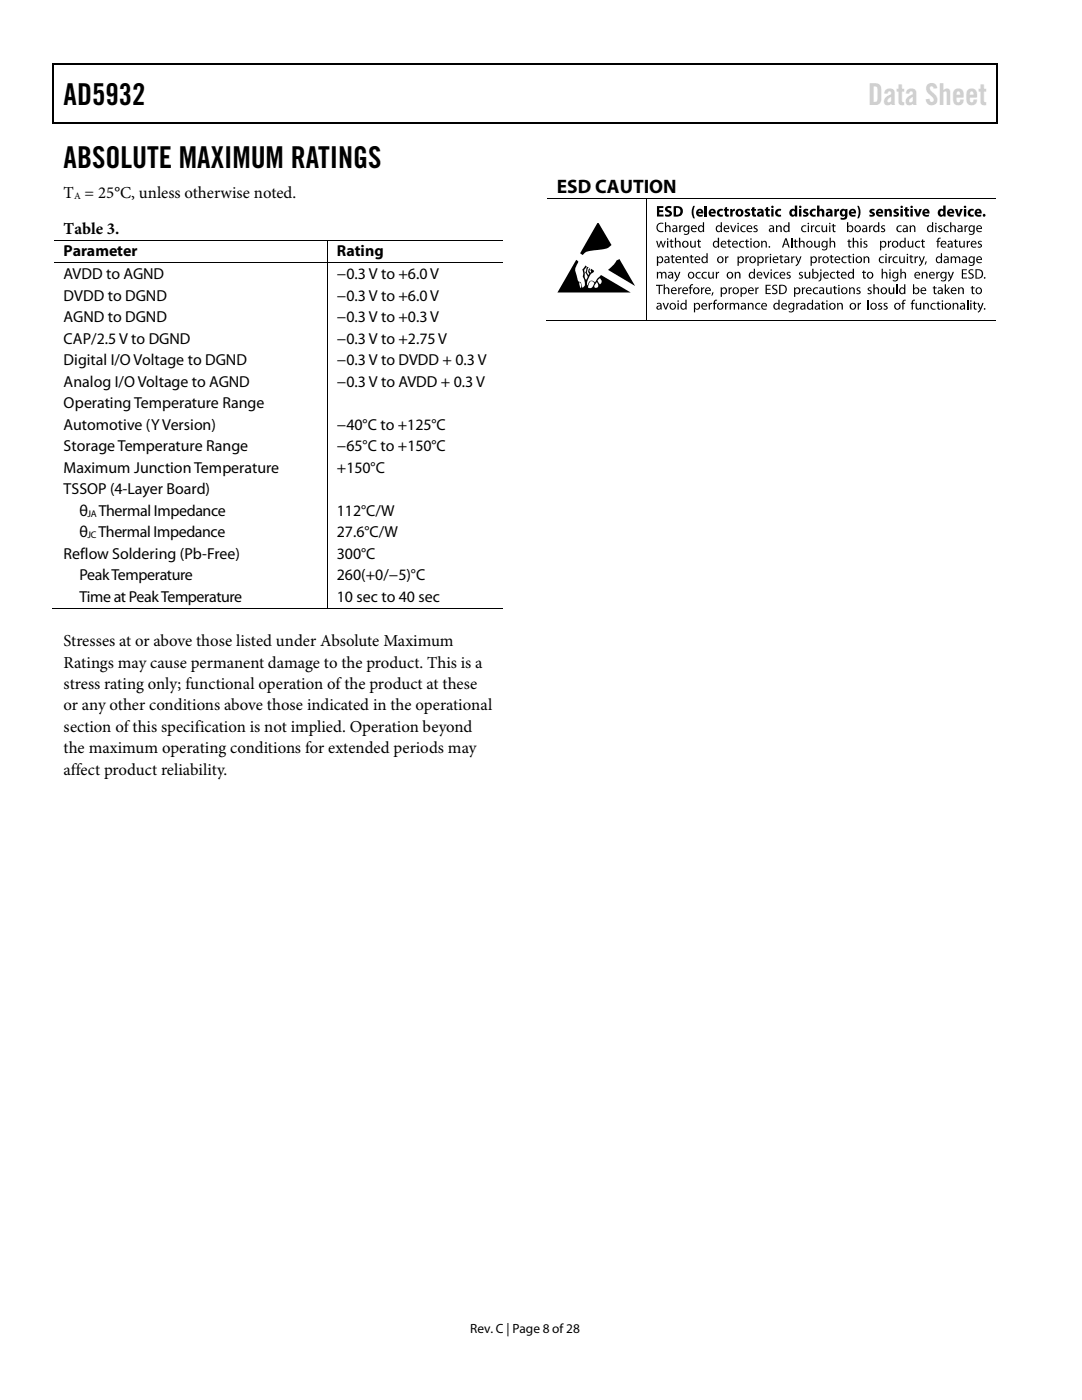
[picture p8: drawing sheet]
<svg xmlns="http://www.w3.org/2000/svg" width="216mm" height="279mm" viewBox="0 0 216 279" stroke-linecap="round" stroke-linejoin="round" font-family="sans-serif">
<defs><g id="words">
<g font-size="6">
<text x="12.7" y="20.9">AD5932</text>
<text x="12.7" y="33.6">ABSOLUTE MAXIMUM RATINGS</text>
</g>
<text font-size="6" fill="#cdcdcd" x="173.2" y="20.9">Data Sheet</text>
<text font-size="3.9" x="111.1" y="38.5">ESD CAUTION</text>
<g font-size="3.3">
<text x="12.7" y="39.5">T = 25°C, unless otherwise noted.</text>
<text x="12.7" y="46.7">Table 3.</text>
<text x="12.7" y="128.9">Stresses at or above those listed under Absolute Maximum</text>
<text x="12.7" y="133.2">Ratings may cause permanent damage to the product. This is a</text>
<text x="12.7" y="137.5">stress rating only; functional operation of the product at these</text>
<text x="12.7" y="141.8">or any other conditions above those indicated in the operational</text>
<text x="12.7" y="146.1">section of this specification is not implied. Operation beyond</text>
<text x="12.7" y="150.4">the maximum operating conditions for extended periods may</text>
<text x="12.7" y="154.6">affect product reliability.</text>
</g>
<g font-size="3.2">
<text x="12.7" y="51.2">Parameter</text>
<text x="67.2" y="51.2">Rating</text>
<text x="12.7" y="55.7">AVDD to AGND</text>
<text x="12.7" y="60">DVDD to DGND</text>
<text x="67.2" y="55.7">−0.3 V to +6.0 V</text>
<text x="67.2" y="60">−0.3 V to +6.0 V</text>
<text x="12.7" y="64.3">AGND to DGND</text>
<text x="67.2" y="64.3">−0.3 V to +0.3 V</text>
<text x="12.7" y="68.6">CAP/2.5 V to DGND</text>
<text x="67.2" y="68.6">−0.3 V to +2.75 V</text>
<text x="12.7" y="72.9">Digital I/O Voltage to DGND</text>
<text x="12.7" y="77.2">Analog I/O Voltage to AGND</text>
<text x="67.2" y="72.9">−0.3 V to DVDD + 0.3 V</text>
<text x="67.2" y="77.2">−0.3 V to AVDD + 0.3 V</text>
<text x="12.7" y="81.4">Operating Temperature Range</text>
<text x="12.7" y="85.8">Automotive (Y Version)</text>
<text x="67.2" y="85.8">−40°C to +125°C</text>
<text x="12.7" y="90">Storage Temperature Range</text>
<text x="12.7" y="94.4">Maximum Junction Temperature</text>
<text x="67.2" y="94.4">+150°C</text>
<text x="67.2" y="90">−65°C to +150°C</text>
<text x="12.7" y="98.6">TSSOP (4-Layer Board)</text>
<text x="15.9" y="103">θ Thermal Impedance</text>
<text x="15.9" y="107.2">θ Thermal Impedance</text>
<text x="67.2" y="107.2">27.6°C/W</text>
<text x="67.2" y="103">112°C/W</text>
<text x="12.7" y="111.5">Reflow Soldering (Pb-Free)</text>
<text x="67.2" y="111.5">300°C</text>
<text x="15.9" y="115.8">Peak Temperature</text>
<text x="67.2" y="115.8">260(+0/−5)°C</text>
<text x="15.9" y="120.1">Time at Peak Temperature</text>
<text x="67.2" y="120.1">10 sec to 40 sec</text>
</g>
<text font-size="2.7" x="93.8" y="266">Rev. C | Page 8 of28</text>
<g font-size="1.9">
<text x="14.8" y="39.7">A</text>
<text x="17.5" y="103.1">JA</text>
<text x="17.5" y="107.4">JC</text>
</g>
</g></defs>
<g fill="#000">
<path d="M10.5 12.7h.3v1h-.3zM10.5 12.7h.3v.3h-.3zM133.3 12.7h.3v.3h-.3zM198.8 12.7h.2v1h-.2zM198.8 12.7h.2v.3h-.2zM10.5 24.4h.3v.2h-.3zM128.8 39.5h.2v.2h-.2zM133.1 24.4h.2v.2h-.2zM198.8 24.4h.2v.2h-.2zM65.2 47.8h.2v.2h-.2zM65.2 52.4h.2v.1h-.2zM119.3 44.6l2.7 4.3-.2 .2a3.7 3.7 0 0 1-2.7 .8l-.7 .1a2.23 2.23 0 0 0-2.1 .9l-.5-.3 2.9-5.2z"/>
<path d="M123 52l.6-.3 3.1 5.4-5.4-3.2 1.1-1zM131.1 54.3h.2v.2l.2-.2h.4l.2 .2 .3-.2h.3l.3 .5v.8h-.2l-.1-1-.3-.2-.2 .3-.1 .9h-.2v-1l-.3-.2-.3 .3v.9h-.2zM131.1 41.1h1.3v.4h-.9v.4h.8v.4h-.8v.5h.9v.4h-1.3zM130.9 48.1h.3l.3 1.1 .3-1.1h.2l.3 1.1 .3-1.1h.3l-.5 1.3h-.2l-.3-1.1-.4 1.1h-.2zM130.9 56.8h1.4v.3h-.6v1.6h-.3v-1.6h-.5zM131.3 44.7l.7-.3 .4 .1-.1 .2a.76 .76 0 0 0-1.1 .7 .76 .76 0 0 0 1.1 .7l.1 .2a.98 .98 0 0 1-1.3-.3 .98 .98 0 0 1 .2-1.3zM132.4 56.7h.3v.9l.4-.3 .4 .2 .1 1.2h-.3v-1l-.3-.2-.3 .3v.9h-.3zM132.7 44.4h.2v.8l.5-.2 .3 .2 .1 1.1h-.2l-.1-.9-.2-.3-.4 .4v.8h-.2zM132.9 41.3l.6-.2 .5 .1-.1 .4-.7-.1v.2l.1 .2a.72 .72 0 0 1 .8 .9 .72 .72 0 0 1-1.1 .4l-.3-.1 .1-.4 .7 .1 .1-.2-.1-.2a.69 .69 0 0 1-.7-.3 .69 .69 0 0 1 .1-.8zM133.8 47.8h.2v.3h.4v.2h-.4l.1 .9h.3l-.1 .2h-.3l-.2-.2v-.9h-.2v-.2h.2zM134 50.9h.3v.3h.3v.2h-.3v.9h.3l-.1 .2h-.3l-.2-.2v-.9h-.2v-.2h.2zM134.7 47.4h.2v.9l.4-.3 .4 .3 .1 1.1h-.2l-.1-1-.2-.2-.4 .3v.9h-.2z"/>
<path d="M134.5 54.3h.3l.3 1 .4-1h.3l-.7 1.6-.5 .3v-.2l.4-.5zM135.3 57.4h.2l.1 .2 .4-.3v.3h-.2l-.2 .3v.8h-.3zM135.5 45h.2v.3l.5-.3v.2h-.2l-.2 .3v.8h-.3zM136.2 51.2h.2l.1 .2 .1-.1a.49 .49 0 0 1 .7 .1l.1 1.1h-.3v-1l-.3-.2-.3 .3v.9h-.3zM137.8 56.8h.5v.1l-.3 .1-.1 .1v.3h.3v.1h-.3v1.2h-.3v-1.2h-.2v-.1h.2zM137.8 50.9h.3v.3h.3v.2h-.3v.9h.3v.2h-.2a.36 .36 0 0 1-.4-.4v-.7h-.2v-.2h.2zM138.4 41.1h.3a2.72 2.72 0 0 0 0 2.5 .71 .71 0 0 1-.7-.9v-.8zM137.7 48.1h.2l.1 .9 .2 .2 .4-.2v-.9h.2v1.3h-.2v-.2l-.1 .1a.47 .47 0 0 1-.7-.1zM139.3 47.8h.2v.3h.4v.2h-.4l.1 .9h.2l.1 .2h-.4l-.2-.2v-.9h-.2zM139 54.4l.5-.2 .3 .1v.2a.51 .51 0 0 0-.8 .5 .51 .51 0 0 0 .8 .4v.1a.7 .7 0 0 1-.9-.1 .7 .7 0 0 1 .1-1zM139.9 57.4h.2v.2l.4-.3v.3l-.4 .3v.8h-.2zM140.6 41h.5v2.2h-.5z"/>
<path d="M140.2 54.4l.5-.2 .3 .1v.2a.51 .51 0 0 0-.8 .4 .51 .51 0 0 0 .8 .5v.1a.71 .71 0 0 1-.9-.1 .71 .71 0 0 1 .1-1zM142.1 58.4l.3-.1-.3 .7h-.1zM141.3 54.3h.2l.1 .9 .2 .2 .4-.2v-.9h.2l.1 1.3h-.3v-.2l-.1 .1a.47 .47 0 0 1-.7-.1zM142.8 54.3h.2l.1 .2 .4-.3v.3h-.2l-.2 .3v.8h-.3zM143.3 41.9l.8-.2h.2l-.1 .4a.44 .44 0 0 0-.7 .4 .44 .44 0 0 0 .7 .3l.1 .4a.82 .82 0 0 1-1.1-.2 .82 .82 0 0 1 .1-1.1zM144.7 51.2h.2v.2l.5-.3v.3h-.3l-.2 .3v.8h-.2zM144.6 41.4l.5-.1v.4h.3v.4h-.3v.7h.3v.4h-.5l-.2-.2-.1-.9h-.2v-.4h.2zM145.4 57.4h.2v.2l.4-.3v.3l-.4 .3v.8h-.2zM145.3 47.8h.3v.3h.3v.2h-.3v.9h.3v.2h-.2a.36 .36 0 0 1-.4-.4v-.7h-.2v-.2h.2zM145.7 41.7h.4v.3l.3-.3h.2v.4h-.2l-.2 .3v.8h-.5zM145.7 45h.2l.4 1.1 .4-1.1h.2l-.5 1.3h-.2zM146.6 54.3h.2v.2l.1-.1a.5 .5 0 0 1 .8 .1l.1 1.1h-.3v-1l-.3-.2-.3 .3-.1 .9h-.2z"/>
<path d="M147.6 48.2l.6-.2 .3 .1-.1 .2a.51 .51 0 0 0-.7 .4 .51 .51 0 0 0 .7 .5l.1 .2a.7 .7 0 0 1-.9-.2 .7 .7 0 0 1 0-1zM148.8 41.8l.4-.1 .5 .1-.1 .3-.5-.1v.2a.56 .56 0 0 1 .6 .7 .56 .56 0 0 1-.8 .3l-.3-.1v-.3l.4 .1 .3-.1-.5-.3a.43 .43 0 0 1 0-.7zM148.7 51.2h.2l.1 .2 .2-.2 .2-.1v.3h-.2l-.2 .3v.8h-.3zM147.9 45.2l.5-.2h.4l-.1 .2a.51 .51 0 0 0-.7 .5 .51 .51 0 0 0 .7 .4l.1 .2a.71 .71 0 0 1-1-.2 .71 .71 0 0 1 .1-.9zM148.9 47.8h.2v.3h.4v.2h-.4v.9h.3v.2h-.3l-.2-.2v-.9h-.2v-.2h.2zM150.4 45.1l.4-.1h.3v.2h-.4v.2l.2 .1a.41 .41 0 0 1 .3 .4 .41 .41 0 0 1-.2 .4l-.7-.1 .1-.1h.5v-.3l-.2-.1a.4 .4 0 0 1-.3-.6zM150.1 41.4l.4-.1v.4h.4v.4h-.4l.1 .7h.3v.4h-.6l-.2-.2v-.9h-.2v-.4h.2zM150.7 57.4h.2v.2l.5-.3v.3h-.3l-.1 .3v.8h-.3zM151.9 48.1h.2v.2l.1-.1a.48 .48 0 0 1 .7 .1l.1 1.1h-.2v-1l-.3-.2-.4 .3v.9h-.2zM152.3 54.3h.2l.4 1.1 .4-1.1h.2l-.5 1.3h-.2zM152.7 51.2h.2v.2l.5-.3v.3h-.3l-.2 .3v.8h-.2zM152.8 41.4l.5-.1v.4h.3v.4h-.3v.7h.3v.4h-.5l-.2-.2-.1-.9h-.2v-.4h.2z"/>
<path d="M153.4 49.1h.2v.3h-.2zM152.8 56.8h1v.2h-.8v.6h.7v.2h-.7v.7h.8v.2h-1zM154.1 57.1a.8 .8 0 0 1 1-.2l-.1 .2h-.5a.27 .27 0 0 0-.2 .2 .27 .27 0 0 0 .2 .2 .64 .64 0 0 1 .6 .9 .64 .64 0 0 1-1.1 .2l.1-.2a.39 .39 0 0 0 .6 .1 .39 .39 0 0 0-.1-.7 .54 .54 0 0 1-.5-.7zM154.8 45h.2l.1 .2 .1-.1a.49 .49 0 0 1 .7 .1l.1 1.1h-.3v-.9l-.3-.3-.3 .3v.9h-.3zM154.5 54.4l.5-.2 .4 .1-.1 .2a.51 .51 0 0 0-.7 .4 .51 .51 0 0 0 .7 .5l.1 .1a.71 .71 0 0 1-1-.1 .71 .71 0 0 1 .1-1zM154.9 41.9l.8-.2h.2l-.1 .4a.45 .45 0 0 0-.7 .3 .45 .45 0 0 0 .7 .4l.1 .4a.82 .82 0 0 1-1.1-.2 .82 .82 0 0 1 .1-1.1zM155.7 50.9h.2v.3h.4v.2h-.4l.1 .9h.3l-.1 .2h-.3l-.2-.2v-.9h-.2v-.2h.2zM157 54.4l.4-.2 .3 .1v.2h-.5v.2l.2 .1a.4 .4 0 0 1 .4 .3 .4 .4 0 0 1-.2 .5l-.7-.1 .1-.1h.5v-.3l-.2-.1a.4 .4 0 0 1-.3-.6zM157.9 47.4h.2v2h-.2zM157.9 51.2h.2v.2l.5-.3v.3h-.3l-.2 .3v.8h-.2zM158.6 47.8h.2v.3h.4v.2h-.4v.9h.3v.2h-.3l-.2-.2v-.9h-.2v-.2h.2zM158.7 51.2h.2l.4 1 .4-1h.2l-.6 1.6-.5 .3-.1-.2a.45 .45 0 0 0 .5-.5z"/>
<path d="M159.4 47.4h.3v.9l.4-.3 .4 .3 .1 1.1h-.3v-1l-.3-.2-.3 .3v.9h-.3zM159.5 54.4l.4-.2 .3 .1-.1 .2h-.4v.2l.2 .1a.41 .41 0 0 1 .3 .4 .41 .41 0 0 1-.2 .4l-.6-.1v-.1h.5v-.3l-.1-.1a.4 .4 0 0 1-.3-.6zM160 57.4h.2v.2l.5-.3v.3h-.3l-.1 .3v.8h-.3zM160.4 41.8l.5-.1 .4 .1-.1 .3-.5-.1v.2a.56 .56 0 0 1 .6 .7 .56 .56 0 0 1-.8 .3l-.3-.1 .1-.3 .4 .1 .2-.1-.5-.3a.43 .43 0 0 1 0-.7zM160 45.2l.6-.2h.3l-.1 .2a.51 .51 0 0 0-.7 .5 .51 .51 0 0 0 .8 .4v.2a.7 .7 0 0 1-.9-.2 .7 .7 0 0 1 0-.9zM160.5 54.3h.3v.9l.3 .2 .3-.3v-.8h.3v1.3h-.2v-.2l-.1 .1a.47 .47 0 0 1-.8-.1zM161.8 45h.2v.3l.5-.3v.2h-.3l-.1 .3v.8h-.3zM161.8 41.9l.8-.2h.2l-.1 .4a.45 .45 0 0 0-.7 .3 .45 .45 0 0 0 .7 .4l.1 .4a.82 .82 0 0 1-1.1-.2 .82 .82 0 0 1 .1-1.1zM163 41h.5v.9a.55 .55 0 0 1 .7-.2 .55 .55 0 0 1 .3 .6v.9h-.5v-1l-.2-.1-.3 .2v.9h-.5zM162.4 57.5l.5-.2 .3 .1v.2a.51 .51 0 0 0-.8 .4 .51 .51 0 0 0 .8 .5v.1a.71 .71 0 0 1-.9-.1 .71 .71 0 0 1 .1-1zM163.3 51.2h.2v.2l.5-.3v.3h-.3l-.1 .3v.8h-.3zM162.5 48.1h.2v.9l.3 .2 .3-.2v-.9h.3v1.3h-.2v-.2l-.1 .1a.47 .47 0 0 1-.8-.1z"/>
<path d="M162.8 45.2l.5-.2h.4l-.1 .2a.51 .51 0 0 0-.8 .5 .51 .51 0 0 0 .8 .4v.2a.7 .7 0 0 1-.9-.2 .7 .7 0 0 1 .1-.9zM163.9 45h.3v.9l.3 .2 .3-.2v-.9h.2l.1 1.3h-.3v-.2l-.1 .1a.47 .47 0 0 1-.7-.1zM165.5 47.4h.3v.9l.4-.3 .4 .3 .1 1.1h-.3v-1l-.3-.2-.3 .3v.9h-.3zM164.8 57.4h.3v.9l.3 .2 .3-.3v-.8h.2l.1 1.3h-.2l-.1-.2-.1 .1a.47 .47 0 0 1-.7-.1zM165.8 50.9h.2v.3h.3v.2h-.3v.9h.3v.2h-.2a.36 .36 0 0 1-.3-.4v-.7h-.3v-.2h.3zM166.2 44.7h.2v.3h.3v.2h-.3v.9h.3v.2h-.3l-.2-.2v-.9h-.3v-.2h.3zM166.5 41.7h.4v.3l.3-.3h.2v.4h-.3l-.1 .3v.8h-.5zM165.8 54.4l.5-.2 .4 .1-.1 .2a.51 .51 0 0 0-.8 .5 .51 .51 0 0 0 .8 .4l.1 .1a.71 .71 0 0 1-1-.1 .71 .71 0 0 1 .1-1zM166.4 57.1h.3v.3h.3v.1h-.3v.9l.3 .1v.2h-.4l-.2-.2v-1h-.2zM167 54h.3v.3h.3v.2h-.3v.9h.3l-.1 .2h-.3l-.2-.2v-.9h-.2v-.2h.2zM168.1 51.3l.5-.2 .3 .1v.2a.51 .51 0 0 0-.8 .4 .51 .51 0 0 0 .8 .5v.2a.7 .7 0 0 1-.9-.2 .7 .7 0 0 1 .1-1zM169.4 57.4h.2l.1 .2v-.1a.48 .48 0 0 1 .8 0l.1 1.2h-.3v-1l-.3-.2-.3 .3v.9h-.3z"/>
<path d="M169.3 47.8h.2v.3h.4v.2h-.4l.1 .9h.2l.1 .2h-.4l-.2-.2v-.9h-.2zM169.3 50.9h.2v.3h.4v.2h-.4l.1 .9h.3l-.1 .2h-.3l-.2-.2v-.9h-.2v-.2h.2zM170.1 47.4h.3v.9l.4-.3 .4 .3 .1 1.1h-.2l-.1-1-.3-.2-.3 .3v.9h-.3zM171 57.5l.4-.2 .3 .1-.1 .2h-.4v.2l.2 .1a.41 .41 0 0 1 .3 .4 .41 .41 0 0 1-.2 .4l-.6-.1v-.2l.3 .1 .3-.2-.6-.4zM171 41.1a.71 .71 0 0 1 .7 .8v.8a.71 .71 0 0 1-.7 .9 2.72 2.72 0 0 0 0-2.5zM172.3 48.2l.4-.2 .4 .1-.1 .2h-.4v.2l.2 .1a.41 .41 0 0 1 .3 .4 .41 .41 0 0 1-.2 .4l-.7-.1 .1-.1h.5v-.3l-.2-.1a.4 .4 0 0 1-.3-.6zM172.3 51.2h.2v.2l.1-.1a.5 .5 0 0 1 .8 .1l.1 1.1h-.3v-1l-.3-.2-.3 .3v.9h-.3zM172.2 54h.3v.3h.3v.2h-.3v.9h.3l-.1 .2h-.3l-.2-.2v-.9h-.2v-.2h.2zM173.1 59.8h.2v2h-.2zM173.2 57.5l.4-.2 .3 .1v.2h-.5v.2l.2 .1a.41 .41 0 0 1 .4 .4 .41 .41 0 0 1-.3 .4l-.6-.1v-.2l.4 .1 .2-.2-.5-.4zM173.4 45h.2v.3l.5-.3v.2h-.2l-.2 .3v.8h-.3zM173.6 41.8l.5-.1 .4 .1-.1 .3-.4-.1v.2a.53 .53 0 0 1 .6 .6 .53 .53 0 0 1-.7 .5l-.5-.2 .1-.3 .4 .1 .2-.1-.4-.3a.42 .42 0 0 1-.1-.7z"/>
<path d="M174.3 56.7h.2v.9l.5-.3 .3 .2 .1 1.2h-.2l-.1-1-.2-.2-.4 .3v.9h-.2zM175.9 45.1l.4-.1h.3l-.1 .2h-.4v.2l.2 .1a.41 .41 0 0 1 .3 .4 .41 .41 0 0 1-.2 .4l-.6-.1v-.1h.5v-.3l-.1-.1a.39 .39 0 0 1-.3-.6zM175.9 53.6h.3v.9l.4-.3 .4 .3 .1 1.1h-.3v-1l-.3-.2-.3 .3v.9h-.3zM175.5 51.3l.6-.2 .3 .1-.1 .2a.51 .51 0 0 0-.7 .4 .51 .51 0 0 0 .7 .5l.1 .2a.7 .7 0 0 1-.9-.2 .7 .7 0 0 1 0-1zM176.5 41.7h.4v.2l.1-.1a.56 .56 0 0 1 .7-.1 .56 .56 0 0 1 .3 .6v.9h-.5v-1l-.3-.1-.2 .2v.9h-.5zM177.2 48.1h.2v.2l.4-.3v.3h-.2l-.2 .3v.8h-.2zM177.3 51.2h.2v.2l.2-.2 .3-.1v.3h-.3l-.1 .3v.8h-.3zM178.5 41.8l.4-.1 .4 .1-.1 .3-.4-.1v.2a.53 .53 0 0 1 .6 .6 .53 .53 0 0 1-.7 .5l-.4-.2v-.3l.4 .1 .2-.1-.4-.3a.42 .42 0 0 1 0-.7zM177.3 57.4h.3v.9l.2 .2 .4-.3v-.8h.2v1.3h-.2v-.2l-.1 .1a.47 .47 0 0 1-.7-.1zM178.8 56.7h.3v2h-.3zM178.3 51.3l.5-.2 .3 .1v.2a.51 .51 0 0 0-.8 .4 .51 .51 0 0 0 .8 .5v.2a.7 .7 0 0 1-.9-.2 .7 .7 0 0 1 .1-1zM179.7 53.6h.2v.9l.4-.3 .4 .3 .1 1.1h-.3v-1l-.3-.2-.3 .3v.9h-.2z"/>
<path d="M179.1 45.2l.5-.2h.3v.2a.51 .51 0 0 0-.8 .5 .51 .51 0 0 0 .8 .4v.2a.71 .71 0 0 1-.9-.2 .71 .71 0 0 1 .1-.9zM179.4 51.2h.3v.9l.3 .2 .3-.2v-.9h.2l.1 1.3h-.3v-.2l-.1 .1a.47 .47 0 0 1-.7-.1zM180.6 41.4l.5-.1v.4h.3v.4h-.3v.7h.3v.4h-.5l-.2-.2-.1-.9h-.2v-.4h.2zM181.5 45h.2v.2l.1-.1a.48 .48 0 0 1 .8 .1l.1 1.1h-.3v-.9l-.3-.3-.3 .4v.8h-.3zM181.6 50.9h.3v.3h.3v.2h-.3v.9h.3v.2h-.3l-.2-.2-.1-.9h-.2zM181.1 48.1h.3v.9l.3 .2 .3-.2v-.9h.2v1.3h-.2v-.2l-.1 .1a.46 .46 0 0 1-.7-.1zM182.5 51.2h.2v.2l.5-.3v.3h-.3l-.1 .3-.1 .8h-.2zM182.3 41.7h.6l.3 1.1 .2-1.1h.5l-.5 1.5h-.5zM183.3 51.2h.3l.3 1 .4-1h.2l-.6 1.6-.5 .3v-.2a.45 .45 0 0 0 .4-.5zM182.7 48.2l.6-.2 .3 .1-.1 .2a.51 .51 0 0 0-.7 .5 .51 .51 0 0 0 .8 .4v.2a.71 .71 0 0 1-.9-.2 .71 .71 0 0 1 0-1zM183.9 54.3h.2v.2l.1-.1a.49 .49 0 0 1 .8 .1l.1 1.1h-.3v-1l-.3-.2-.3 .3v.9h-.3zM184 47.8h.2v.3h.3v.2h-.3v.9h.3v.2h-.2a.36 .36 0 0 1-.3-.4v-.7h-.2v-.2h.2z"/>
<path d="M184.7 52.2h.2l-.2 .6h-.2zM186.3 57.1h.3v.3h.3v.1h-.3v.9l.3 .1v.2h-.4l-.2-.2v-1h-.2zM186.8 54.3h.2v.2l.5-.3v.3h-.2l-.2 .3v.8h-.3zM187.2 47.6l.5-.1v.2h-.3l-.1 .1v.3h.3v.2h-.3v1.1h-.3v-1.1h-.2v-.2h.2zM187.3 45.1l.4-.1h.3l-.1 .2h-.4v.2l.2 .1a.41 .41 0 0 1 .3 .4 .41 .41 0 0 1-.2 .4l-.6-.1v-.1h.5v-.3l-.1-.1a.39 .39 0 0 1-.3-.6zM188.5 56.7h.3v1.3l.5-.6h.2l-.5 .5 .6 .8h-.3l-.4-.6-.1 .1v.5h-.3zM188.4 45.2l.6-.2h.3v.2a.51 .51 0 0 0-.8 .5 .51 .51 0 0 0 .8 .4v.2a.71 .71 0 0 1-.9-.2 .71 .71 0 0 1 0-.9zM189.1 54.3h.3l.3 1 .4-1h.2l-.5 1.3-.6 .6v-.2l.4-.5zM189.6 44.4h.2v.8l.5-.2 .3 .2 .1 1.1h-.2v-.9l-.3-.3-.4 .4v.8h-.2zM189.7 51.2h.2v.2l.3-.2h.3l.2 .2 .3-.2h.4l.2 .5v.8h-.2l-.1-1-.2-.2-.3 .3v.9h-.3v-1l-.2-.2-.4 .3v.9h-.2zM190.5 47.8h.3v.3h.3v.2h-.3v.9h.3v.2h-.4l-.1-.2-.1-.9h-.2v-.2h.2zM190.5 41.7h.5l.3 1.1 .3-1.1h.5l-.6 1.5h-.4z"/>
<path d="M191.2 57.4h.2v.2l.1-.1a.5 .5 0 0 1 .7 0l.1 1.2h-.2l-.1-1-.2-.2-.4 .3v.9h-.2zM192.4 45h.3v.3l.4-.3v.2l-.4 .3v.8h-.2zM191.4 48.1h.2v.9l.3 .2 .4-.2v-.9h.2v1.3h-.2v-.2l-.1 .1a.47 .47 0 0 1-.7-.1zM191.9 53.7h1v.2h-.7v.6h.7v.2h-.7v.7h.8v.2h-1.1zM192.9 48.1h.2v.2l.5-.3v.3h-.3l-.1 .3-.1 .8h-.2zM193 59.8h.2v2h-.2zM193.3 54a.77 .77 0 0 1 .9-.2v.2l-.4-.1-.3 .2 .1 .3a.64 .64 0 0 1 .7 .9 .64 .64 0 0 1-1.1 .2l.1-.2a.39 .39 0 0 0 .6 .1 .39 .39 0 0 0-.2-.6 .53 .53 0 0 1-.4-.8zM193.9 57.1h.2v.3h.4v.1h-.4l.1 .9 .3 .1-.1 .2h-.3l-.2-.2v-1h-.2v-.1h.2zM193.3 41.9l.3-.2h.5h.2l-.1 .4a.44 .44 0 0 0-.6 .3 .44 .44 0 0 0 .6 .4l.1 .4a.82 .82 0 0 1-1-.2 .82 .82 0 0 1 0-1.1zM195.2 48.2l.4-.2 .3 .1-.1 .2h-.4v.2l.2 .1a.41 .41 0 0 1 .3 .4 .41 .41 0 0 1-.2 .4l-.6-.1v-.1l.4 .1 .2-.2-.6-.5zM196.4 55.3h.2v.3h-.2zM128.8 64h.2v.1h-.2z"/>
<path d="M132.2 60.4h.3l.3 1.1 .4-1.1h.3l-.5 1.4h-.3zM141.4 60.4h.2v.3l.5-.3v.3h-.3l-.1 .3v.8h-.3zM142.6 59.9l.5-.1v.2l-.3 .1-.1 .1-.1 .2h.4v.2h-.3v1.2h-.3v-1.2h-.2v-.2h.2zM144.7 60.4h.2v.3l.2-.2 .2-.1v.3h-.2l-.2 .3v.8h-.2zM145.6 60.4h.2v.3l.2-.2h.4l.2 .2 .3-.2h.4l.2 .5v.8h-.2l-.1-1-.2-.2-.3 .2v1h-.3v-1l-.2-.2-.4 .3v.9h-.2zM149.2 60.4h.2v.3l.1-.1a.49 .49 0 0 1 .8 0l.1 1.2h-.3v-1l-.3-.2-.3 .3v.9h-.3zM150.9 60.6l.5-.2 .3 .1v.2a.51 .51 0 0 0-.8 .4 .51 .51 0 0 0 .8 .5v.1a.7 .7 0 0 1-.9-.1 .7 .7 0 0 1 .1-1zM158.9 60.4h.2v.3l.2-.2 .2-.1v.3h-.2l-.2 .3v.8h-.2zM164 60.2l.3-.1v.3h.3v.2h-.3v.9l.3 .1-.1 .2h-.3l-.2-.2v-1h-.2v-.2h.2zM167 60.4h.2l.1 .3 .1-.1a.5 .5 0 0 1 .7 0l.1 1.2h-.3v-1l-.3-.2-.3 .3v.9h-.3zM171.1 60.4h.3v.3l.4-.3v.3h-.2l-.2 .3v.8h-.3zM175.3 60.6l.4-.2 .3 .1-.1 .2h-.4v.2l.2 .1a.4 .4 0 0 1 .3 .3 .4 .4 0 0 1-.2 .5l-.6-.1v-.2l.6 .1v-.3l-.2-.1a.4 .4 0 0 1-.3-.6z"/>
<path d="M176.4 60.6l.4-.2 .3 .1-.1 .2h-.4v.2l.2 .1a.41 .41 0 0 1 .3 .3 .41 .41 0 0 1-.2 .5l-.6-.1v-.2l.6 .1v-.3l-.2-.1a.4 .4 0 0 1-.3-.6zM180.2 59.9l.5-.1v.2l-.3 .1-.1 .1v.2h.3v.2h-.3v1.2h-.3v-1.2h-.1v-.2h.1zM182.1 59.9l.5-.1v.2l-.3 .1-.1 .1v.2h.3v.2h-.3v1.2h-.3v-1.2h-.2v-.2h.2zM182.7 60.4h.2l.1 1 .2 .2 .4-.3v-.9h.2v1.4h-.2v-.2l-.1 .1a.46 .46 0 0 1-.7-.1zM184.2 60.4h.2v.3l.1-.1a.48 .48 0 0 1 .8 0v1.2h-.2v-1l-.3-.2-.3 .3v.9h-.3zM185.8 60.6l.6-.2 .3 .1-.1 .2a.51 .51 0 0 0-.7 .4 .51 .51 0 0 0 .8 .5v.1a.71 .71 0 0 1-.9-.1 .71 .71 0 0 1 0-1zM187.1 60.2l.2-.1v.3h.4v.2h-.4v.9l.3 .1 .1 .2h-.3a.36 .36 0 0 1-.3-.4v-.8h-.2v-.2h.2zM190.1 60.4h.2v.3l.1-.1a.48 .48 0 0 1 .7 0l.1 1.2h-.2v-1l-.3-.2-.4 .3v.9h-.2zM194.3 60.2l.2-.1v.3h.4v.2h-.4l.1 .9 .3 .1v.2h-.4l-.2-.2v-1h-.2v-.2h.2zM195 60.4h.3l.3 1.1 .4-1.1h.3l-.6 1.4-.5 .6-.1-.2 .4-.5zM196.4 61.5h.2v.3h-.2zM65.2 121.3h.2v.2h-.2z"/>
<path d="M115 51.9l-3.8 6.5h14.6l-5.9-3.5-.7 .7-.5 .8-.1-.2a.71 .71 0 0 0-.8-.1 .71 .71 0 0 0-.5 .6l-.1 .3a2.83 2.83 0 0 1 1.3-2.8v-.2l-.6-.3v.6l-.1 .2-.2-.4 .1-.6-.3 .3v.5l.2 .3-.2 .3-.1-.2a.65 .65 0 0 1-.1-.9l.3-.4-.3-.2-.4 1.1 .2 .4a.7 .7 0 0 1-.1 1.1l-.2-.3v-1a.8 .8 0 0 1 .3-1.1l.1-.2-.3-.2-.6 .8 .2 .7-.1 .7 .3 .8a1.02 1.02 0 0 1-.4 1.4l-.4-1.1a.79 .79 0 0 1-.7-1l-.1-.4a2.11 2.11 0 0 1 .3-2.4 .42 .42 0 0 0-.3-.6zM115.6 56.4h.2l.1 .3 .1 .6-.2 .2zM117.8 56.1a.58 .58 0 0 1 .7 .4 .58 .58 0 0 1-.2 .7 .6 .6 0 0 1-1 .1l.2-.6zM119 56.4a.51 .51 0 0 1 .4 .7 .51 .51 0 0 1-.8 .2zM119.3 55.8l.4-.3a.68 .68 0 0 1 0 1.2l-.5-.7z"/>
<path d="M131.1 51.2h.2v.2a.61 .61 0 0 1 .9-.1 .61 .61 0 0 1 .1 .8 .54 .54 0 0 1-.4 .4 .54 .54 0 0 1-.6-.2v.8h-.2zM131.4 51.5a.49 .49 0 0 0-.1 .6 .49 .49 0 0 0 .6 .2 .5 .5 0 0 0 .2-.6 .5 .5 0 0 0-.6-.3z"/>
<path d="M133.1 47.7a.15 .15 0 0 1 .3 0 .15 .15 0 0 1-.3 0zM133.1 48.1h.3v1.3h-.3z"/>
<path d="M132.6 51.3l.5-.2 .4 .3 .1 1.1h-.2v-.2a.43 .43 0 0 1-.7 .1 .43 .43 0 0 1 0-.6l.6-.1v-.2a.41 .41 0 0 0-.6-.1zM132.9 51.9l-.1 .4h.4l.2-.2v-.3z"/>
<path d="M134 57.5a.57 .57 0 0 1 .8-.1 .57 .57 0 0 1 .2 .7h-.9a.53 .53 0 0 0 .8 .4l.1 .1a.73 .73 0 0 1-1-.1 .73 .73 0 0 1 0-1zM134.3 57.6l-.2 .3h.7l-.1-.3z"/>
<path d="M133.4 54.3l.4-.1 .5 .3v1.1h-.2v-.2a.43 .43 0 0 1-.7 .1 .43 .43 0 0 1 .1-.6l.6-.1v-.2a.41 .41 0 0 0-.7-.1zM133.6 55v.4h.4l.1-.2v-.3z"/>
<path d="M134.4 41.2a1.51 1.51 0 0 1 1.8 .6 1.24 1.24 0 0 1-1.7 1.4h-.1zM134.9 41.5v1.4a.71 .71 0 0 0 .9-.7 .71 .71 0 0 0-.9-.7z"/>
<path d="M134.9 51.4a.58 .58 0 0 1 .8-.2 .58 .58 0 0 1 .2 .7h-.9l.2 .4h.6l.1 .2a.73 .73 0 0 1-1-.2 .73 .73 0 0 1 0-.9zM135.2 51.4l-.2 .3h.7l-.1-.3z"/>
<path d="M134.2 45.1l.1-.1a.57 .57 0 0 1 .8 .5l.1 .8h-.2l-.1-.1a.43 .43 0 0 1-.6 .1 .43 .43 0 0 1 0-.7l.6-.1v-.2a.41 .41 0 0 0-.6-.1zM134.4 45.7v.4h.3l.2-.2v-.3z"/>
<path d="M136.3 57.5a.58 .58 0 0 1 .7-.1 .58 .58 0 0 1 .3 .7h-.9l.2 .4h.6v.1a.73 .73 0 0 1-.9-.1 .73 .73 0 0 1 0-1zM136.5 57.6l-.1 .3h.7l-.2-.3z"/>
<path d="M136.1 48.8a.7 .7 0 0 1 1.4 0 .7 .7 0 0 1-1.4 0zM136.5 48.3a.5 .5 0 0 0-.1 .6 .5 .5 0 0 0 .6 .3 .49 .49 0 0 0 .1-.6 .49 .49 0 0 0-.6-.3z"/>
<path d="M135.9 60.6l.5-.2 .4 .2v-.8h.2v2h-.2v-.2a.61 .61 0 0 1-.9 .1 .61 .61 0 0 1-.1-.9zM136.2 60.7a.5 .5 0 0 0-.2 .6 .5 .5 0 0 0 .5 .3 .49 .49 0 0 0 .3-.6 .49 .49 0 0 0-.6-.3z"/>
<path d="M136.5 45.1a.52 .52 0 0 1 .8 .1l.1-.2h.2v.3a1.65 1.65 0 0 1-.2 1.4l-.5 .2-.5-.1 .1-.2 .2 .1a.47 .47 0 0 0 .5-.1 .47 .47 0 0 0 .1-.5 .63 .63 0 0 1-.9 0 .63 .63 0 0 1 .1-1zM136.8 45.2a.49 .49 0 0 0-.2 .6 .49 .49 0 0 0 .5 .3 .48 .48 0 0 0 .2-.6 .48 .48 0 0 0-.5-.3z"/>
<path d="M137.2 54.9a.7 .7 0 0 1 1.4 0 .7 .7 0 0 1-1.4 0zM137.7 54.5a.5 .5 0 0 0-.2 .6 .5 .5 0 0 0 .6 .3 .49 .49 0 0 0 .2-.7 .49 .49 0 0 0-.6-.2z"/>
<path d="M138 45.2a.57 .57 0 0 1 .7-.2 .57 .57 0 0 1 .3 .7h-.9l.2 .4h.6l.1 .2a.73 .73 0 0 1-1-.2 .73 .73 0 0 1 0-.9zM138.3 45.2l-.2 .3h.7l-.1-.3z"/>
<path d="M138.7 51.4a.57 .57 0 0 1 .8-.2 .57 .57 0 0 1 .2 .7h-.9l.2 .4h.6l.1 .2a.73 .73 0 0 1-1-.2 .73 .73 0 0 1 0-.9zM139 51.4l-.2 .3h.7l-.1-.3z"/>
<path d="M138.3 58a.69 .69 0 0 1 1.3 0 .69 .69 0 0 1-1.3 0zM138.7 57.6a.5 .5 0 0 0-.2 .6 .5 .5 0 0 0 .6 .3 .49 .49 0 0 0 .2-.7 .49 .49 0 0 0-.6-.2z"/>
<path d="M139.1 41.9a.72 .72 0 0 1 .9-.2 .72 .72 0 0 1 .3 .9h-1a.54 .54 0 0 0 .9 .2l.1 .3a.86 .86 0 0 1-1.2-.1 .86 .86 0 0 1 0-1.1zM139.5 42l-.2 .3h.6l-.1-.3z"/>
<path d="M139.4 45.1l.4-.1 .5 .1v-.7h.2v1.9h-.2v-.2a.61 .61 0 0 1-.9 .1 .61 .61 0 0 1-.1-.8zM139.7 45.2a.5 .5 0 0 0-.2 .6 .5 .5 0 0 0 .5 .3l.2-.1a.49 .49 0 0 0 0-.6 .49 .49 0 0 0-.5-.2z"/>
<path d="M140.8 57.5a.57 .57 0 0 1 .7-.1 .57 .57 0 0 1 .3 .7h-.9l.2 .4h.6l.1 .1a.73 .73 0 0 1-1-.1 .73 .73 0 0 1 0-1zM141.1 57.6l-.2 .3h.7l-.1-.3z"/>
<path d="M140.1 51.3l.5-.2 .4 .2v-.8h.2v2h-.2v-.2a.61 .61 0 0 1-.9 .1 .61 .61 0 0 1-.1-.8zM140.4 51.4a.5 .5 0 0 0-.2 .6 .5 .5 0 0 0 .5 .3 .49 .49 0 0 0 .3-.6 .49 .49 0 0 0-.6-.3z"/>
<path d="M141.6 41.9a.72 .72 0 0 1 .9-.2 .72 .72 0 0 1 .3 .9h-1l.3 .3 .6-.1 .1 .3a.86 .86 0 0 1-1.2-.1 .86 .86 0 0 1 0-1.1zM142 42l-.2 .3h.6l-.1-.3z"/>
<path d="M142.4 48.2l.4-.2 .4 .2v-.8h.3v2h-.2v-.2a.61 .61 0 0 1-.9 .1 .61 .61 0 0 1-.1-.8zM142.7 48.3a.5 .5 0 0 0-.2 .6 .5 .5 0 0 0 .5 .3 .5 .5 0 0 0 .2-.6 .5 .5 0 0 0-.5-.3z"/>
<path d="M143.1 51.8a.69 .69 0 0 1 1.3 0 .69 .69 0 0 1-1.3 0zM143.5 51.4a.49 .49 0 0 0-.2 .6 .49 .49 0 0 0 .6 .3 .49 .49 0 0 0 .2-.7 .49 .49 0 0 0-.6-.2z"/>
<path d="M143.8 57.4h.2v.2a.63 .63 0 0 1 .9 0 .63 .63 0 0 1 0 .9 .63 .63 0 0 1-.9 0v.7h-.2zM144.1 57.7a.44 .44 0 0 0 0 .6 .44 .44 0 0 0 .7 0 .48 .48 0 0 0 0-.5 .48 .48 0 0 0-.5-.2z"/>
<path d="M144 48.3a.57 .57 0 0 1 .7-.2 .57 .57 0 0 1 .3 .7h-1l.3 .4h.5l.1 .2a.73 .73 0 0 1-1-.2 .73 .73 0 0 1 .1-.9zM144.2 48.3l-.2 .3h.7l-.1-.3z"/>
<path d="M143 45.1l.4-.1 .4 .1v-.7h.2l.1 1.9h-.2l-.1-.2a.61 .61 0 0 1-.8 .1 .61 .61 0 0 1-.1-.8zM143.2 45.2a.5 .5 0 0 0-.1 .6 .5 .5 0 0 0 .5 .3 .5 .5 0 0 0 .2-.6 .5 .5 0 0 0-.6-.3z"/>
<path d="M144.5 45.2a.57 .57 0 0 1 .8-.2 .57 .57 0 0 1 .2 .7h-.9l.2 .4h.6l.1 .2a.73 .73 0 0 1-1-.2 .73 .73 0 0 1 0-.9zM144.8 45.2l-.2 .3h.7l-.1-.3z"/>
<path d="M145 54.9a.7 .7 0 0 1 1.4 0 .7 .7 0 0 1-1.4 0zM145.4 54.5a.5 .5 0 0 0-.1 .6 .5 .5 0 0 0 .6 .3 .49 .49 0 0 0 .1-.7 .49 .49 0 0 0-.6-.2z"/>
<path d="M146.2 48.3a.57 .57 0 0 1 .8-.2 .57 .57 0 0 1 .2 .7h-.9a.53 .53 0 0 0 .8 .4l.1 .2a.73 .73 0 0 1-1-.2 .73 .73 0 0 1 0-.9zM146.5 48.3l-.2 .3h.7l-.1-.3z"/>
<path d="M146.1 58a.7 .7 0 0 1 1.4 0 .7 .7 0 0 1-1.4 0zM146.6 57.6a.5 .5 0 0 0-.2 .6 .5 .5 0 0 0 .6 .3 .5 .5 0 0 0 .2-.7 .5 .5 0 0 0-.6-.2z"/>
<path d="M147.2 51.2h.2v.2a.62 .62 0 0 1 .9-.1 .62 .62 0 0 1 .1 .8 .56 .56 0 0 1-1 .2v.8h-.2zM147.5 51.5a.49 .49 0 0 0 0 .6 .49 .49 0 0 0 .5 .2 .5 .5 0 0 0 .2-.6 .5 .5 0 0 0-.6-.3z"/>
<path d="M147.2 44.5h.2v.2h-.2zM147.2 45h.2v1.3h-.2z"/>
<path d="M146.8 42.4a.81 .81 0 0 1 1.6 0 .81 .81 0 0 1-1.6 0zM147.4 42.1l-.1 .1a.47 .47 0 0 0 .3 .7 .43 .43 0 0 0 .3-.5 .43 .43 0 0 0-.5-.3z"/>
<path d="M147.8 57.4h.2v.2a.61 .61 0 0 1 .8-.1 .61 .61 0 0 1 .2 .8 .55 .55 0 0 1-.4 .4 .55 .55 0 0 1-.6-.2v.7h-.2zM148.1 57.7a.49 .49 0 0 0 0 .5 .49 .49 0 0 0 .5 .3 .5 .5 0 0 0 .2-.6 .5 .5 0 0 0-.6-.3z"/>
<path d="M149.1 45.2a.57 .57 0 0 1 .7-.2 .57 .57 0 0 1 .3 .7h-.9l.2 .4h.6v.2a.73 .73 0 0 1-.9-.2 .73 .73 0 0 1 0-.9zM149.3 45.2l-.1 .3h.7l-.1-.3z"/>
<path d="M149.4 57.5a.57 .57 0 0 1 .7-.1 .57 .57 0 0 1 .3 .7h-.9l.2 .4h.6v.1a.73 .73 0 0 1-.9-.1 .73 .73 0 0 1 0-1zM149.6 57.6l-.1 .3h.7l-.1-.3z"/>
<path d="M149.7 47.7a.15 .15 0 0 1 .3 0 .15 .15 0 0 1-.3 0zM149.7 48.1h.3v1.3h-.3z"/>
<path d="M149.5 51.8a.7 .7 0 0 1 1.4 0 .7 .7 0 0 1-1.4 0zM149.9 51.4a.5 .5 0 0 0-.1 .6 .5 .5 0 0 0 .6 .3 .49 .49 0 0 0 .2-.7 .49 .49 0 0 0-.7-.2z"/>
<path d="M149.6 54.4l.4-.2 .4 .2v-.8h.2l.1 2h-.3v-.2a.61 .61 0 0 1-.8 .1 .61 .61 0 0 1-.2-.8zM149.8 54.5a.5 .5 0 0 0-.2 .6 .5 .5 0 0 0 .6 .3 .5 .5 0 0 0 .2-.6 .5 .5 0 0 0-.6-.3z"/>
<path d="M150.3 48.8a.69 .69 0 0 1 1.3 0 .69 .69 0 0 1-1.3 0zM150.7 48.3a.5 .5 0 0 0-.2 .6 .5 .5 0 0 0 .6 .3 .5 .5 0 0 0 .2-.7 .5 .5 0 0 0-.6-.2z"/>
<path d="M151.1 51.2h.2l.1 .2a.63 .63 0 0 1 .8 0 .63 .63 0 0 1 0 .9 .63 .63 0 0 1-.8 0v.8h-.3zM151.5 51.5a.44 .44 0 0 0 0 .6 .44 .44 0 0 0 .6 0 .48 .48 0 0 0 0-.5 .48 .48 0 0 0-.5-.2z"/>
<path d="M151.1 54.4a.57 .57 0 0 1 .7-.1 .57 .57 0 0 1 .3 .7h-.9a.53 .53 0 0 0 .8 .4l.1 .1a.73 .73 0 0 1-1-.1 .73 .73 0 0 1 0-1zM151.4 54.5l-.2 .3h.7l-.1-.3z"/>
<path d="M151.1 41.8l.4-.1a.65 .65 0 0 1 .9 .6v.9h-.4v-.1a.5 .5 0 0 1-.8 0 .5 .5 0 0 1 .1-.8l.6-.2-.2-.1-.5 .1zM151.6 42.6l-.1 .1 .2 .2 .2-.2v-.2z"/>
<path d="M153.6 50.7h.3v.2h-.3zM153.6 51.2h.3v1.3h-.3z"/>
<path d="M153.8 53.8h.2v.2h-.2zM153.8 54.3h.2v1.3h-.2z"/>
<path d="M153.9 41.1h.4v.3h-.4zM153.9 41.7h.4v1.5h-.4z"/>
<path d="M154.3 51.4a.58 .58 0 0 1 .8-.2 .58 .58 0 0 1 .2 .7h-.9a.52 .52 0 0 0 .8 .4l.1 .2a.73 .73 0 0 1-1-.2 .73 .73 0 0 1 0-.9zM154.6 51.4l-.2 .3h.7l-.1-.3z"/>
<path d="M153.5 45.1l.4-.1 .5 .2 .1 1.1h-.2l-.1-.1a.43 .43 0 0 1-.6 0 .43 .43 0 0 1 0-.6l.6-.1v-.2a.42 .42 0 0 0-.6-.1zM153.7 45.7v.4l.4-.1 .1-.4z"/>
<path d="M155.5 56.9a1.02 1.02 0 0 1 1.4 .3 1.02 1.02 0 0 1-.4 1.4l-1 .1zM155.7 57v1.5a.78 .78 0 0 0 1.1-.7 .78 .78 0 0 0-1.1-.8z"/>
<path d="M154.5 60.6l.4-.2 .4 .2v-.8h.3v2h-.2l-.1-.2a.61 .61 0 0 1-.8 .1 .61 .61 0 0 1-.1-.9zM154.7 60.7a.5 .5 0 0 0-.1 .6 .5 .5 0 0 0 .5 .3 .5 .5 0 0 0 .2-.6 .5 .5 0 0 0-.6-.3z"/>
<path d="M155.7 54.4a.57 .57 0 0 1 .7-.1 .57 .57 0 0 1 .3 .7h-.9l.2 .4h.6v.1a.73 .73 0 0 1-.9-.1 .73 .73 0 0 1 0-1zM155.9 54.5l-.1 .3h.7l-.1-.3z"/>
<path d="M156.7 47.6h.3l.6 1.8h-.3l-.2-.6h-.6l-.2 .6h-.3zM156.8 47.8l-.3 .8h.6z"/>
<path d="M156.5 51.3l.5-.2 .5 .3v1.1h-.2v-.2a.42 .42 0 0 1-.7 .1 .42 .42 0 0 1 .1-.6l.6-.1-.1-.2a.42 .42 0 0 0-.6-.1zM156.8 51.9v.4h.3l.2-.2v-.3z"/>
<path d="M156.5 45.1l.4-.1 .4 .1v-.7h.2v1.9h-.2v-.2a.61 .61 0 0 1-.8 .1 .61 .61 0 0 1-.2-.8zM156.7 45.2a.5 .5 0 0 0-.2 .6 .5 .5 0 0 0 .6 .3 .5 .5 0 0 0 .2-.6 .5 .5 0 0 0-.6-.3z"/>
<path d="M158.4 57.4h.2l.1 .2a.63 .63 0 0 1 .8 0 .63 .63 0 0 1 .1 .9 .63 .63 0 0 1-.9 0v.7h-.3zM158.8 57.7a.44 .44 0 0 0 0 .6 .44 .44 0 0 0 .6 0 .48 .48 0 0 0 0-.5 .48 .48 0 0 0-.5-.2z"/>
<path d="M157.7 41.9l.5-.2 .4 .1v-.8h.5v2.2h-.4l-.1-.2a.69 .69 0 0 1-.9 .1 .69 .69 0 0 1-.1-1zM158.1 42.1a.41 .41 0 0 0-.1 .5 .41 .41 0 0 0 .5 .2 .42 .42 0 0 0 .1-.5 .42 .42 0 0 0-.5-.2z"/>
<path d="M159.5 41.1h.4v.3h-.4zM159.4 41.7h.5v1.5h-.5z"/>
<path d="M161 57.5a.57 .57 0 0 1 .7-.1 .57 .57 0 0 1 .3 .7h-1l.3 .4h.6v.1a.73 .73 0 0 1-1-.1 .73 .73 0 0 1 .1-1zM161.2 57.6l-.2 .3h.7l-.1-.3z"/>
<path d="M161.1 44.6a.15 .15 0 0 1 .3 0 .15 .15 0 0 1-.3 0zM161.2 45h.2v1.3h-.2z"/>
<path d="M160.8 48.8a.7 .7 0 0 1 1.4 0 .7 .7 0 0 1-1.4 0zM161.3 48.3a.5 .5 0 0 0-.2 .6 .5 .5 0 0 0 .6 .3 .5 .5 0 0 0 .2-.7 .5 .5 0 0 0-.6-.2z"/>
<path d="M161.7 51.2h.2l.1 .2a.63 .63 0 0 1 .8 0 .63 .63 0 0 1 0 .9 .63 .63 0 0 1-.8 0v.8h-.3zM162.1 51.5a.44 .44 0 0 0 0 .6 .44 .44 0 0 0 .6 0 .48 .48 0 0 0 0-.5 .48 .48 0 0 0-.5-.2z"/>
<path d="M162.1 53.6h.2v.9a.61 .61 0 0 1 .9-.1 .61 .61 0 0 1 .1 .8 .56 .56 0 0 1-.5 .4 .56 .56 0 0 1-.5-.2v.2h-.2zM162.4 54.6a.49 .49 0 0 0-.1 .6 .49 .49 0 0 0 .6 .2 .5 .5 0 0 0 .2-.6 .5 .5 0 0 0-.6-.3z"/>
<path d="M161.2 60.6l.4-.2 .4 .2v-.8h.2l.1 2h-.3v-.2a.61 .61 0 0 1-.8 .1 .61 .61 0 0 1-.2-.9zM161.4 60.7a.5 .5 0 0 0-.2 .6 .5 .5 0 0 0 .6 .3 .5 .5 0 0 0 .2-.6 .5 .5 0 0 0-.6-.3z"/>
<path d="M163.7 54.3h.2v1.4l-.2 .3-.4 .2v-.2l.3-.1 .1-.3zM163.7 53.8h.2v.2h-.2z"/>
<path d="M163.5 57.4h.1a.57 .57 0 0 1 .8 .5l.1 .8h-.3v-.2a.43 .43 0 0 1-.6 .1 .43 .43 0 0 1 0-.6l.6-.2v-.1a.41 .41 0 0 0-.6-.1zM163.7 58.1v.4h.4l.1-.2v-.3z"/>
<path d="M164.4 54.4a.57 .57 0 0 1 .7-.1 .57 .57 0 0 1 .3 .7h-.9l.2 .4h.6v.1a.73 .73 0 0 1-.9-.1 .73 .73 0 0 1 0-1zM164.6 54.5l-.1 .3h.7l-.2-.3z"/>
<path d="M164.1 51.9a.68 .68 0 0 1 1.3 0 .68 .68 0 0 1-1.3 0zM164.5 51.4a.5 .5 0 0 0-.2 .6 .5 .5 0 0 0 .7 .3 .5 .5 0 0 0 .1-.7 .5 .5 0 0 0-.6-.2z"/>
<path d="M164.1 48.2a.52 .52 0 0 1 .8 .1v-.2h.2v.3a1.65 1.65 0 0 1-.2 1.4l-.4 .2-.5-.1 .1-.2h.6l.2-.5a.63 .63 0 0 1-.9 0 .63 .63 0 0 1 .1-1zM164.3 48.3a.49 .49 0 0 0-.2 .6 .49 .49 0 0 0 .6 .3 .48 .48 0 0 0 .2-.6 .48 .48 0 0 0-.6-.3z"/>
<path d="M165.5 44.5h.2v.2h-.2zM165.5 45h.2v1.3h-.2z"/>
<path d="M164.9 41.8l.3-.1a.66 .66 0 0 1 .9 .6v.9h-.4v-.1a.52 .52 0 0 1-.9-.1 .52 .52 0 0 1 .5-.8l.3-.1-.2-.1-.4 .1zM165.3 42.6v.3h.1l.2-.2 .1-.2z"/>
<path d="M166.7 51.4a.57 .57 0 0 1 .7-.2 .57 .57 0 0 1 .3 .7h-1a.53 .53 0 0 0 .9 .4v.2a.73 .73 0 0 1-.9-.2 .73 .73 0 0 1 0-.9zM166.9 51.4l-.2 .3h.7l-.1-.3z"/>
<path d="M167.2 57a.15 .15 0 0 1 .3 0 .15 .15 0 0 1-.3 0zM167.3 57.4h.2v1.3h-.2z"/>
<path d="M167.9 54.4a.57 .57 0 0 1 .8-.1 .57 .57 0 0 1 .2 .7h-.9a.53 .53 0 0 0 .8 .4l.1 .1a.73 .73 0 0 1-1-.1 .73 .73 0 0 1 0-1zM168.2 54.5l-.2 .3h.7l-.1-.3z"/>
<path d="M167.8 58.1a.68 .68 0 0 1 1.3 0 .68 .68 0 0 1-1.3 0zM168.2 57.6a.5 .5 0 0 0-.1 .6 .5 .5 0 0 0 .6 .3 .5 .5 0 0 0 .2-.7 .5 .5 0 0 0-.7-.2z"/>
<path d="M169 44.4h.3v.8a.61 .61 0 0 1 .8-.1 .61 .61 0 0 1 .1 .8 .56 .56 0 0 1-.4 .4 .56 .56 0 0 1-.6-.2v.2h-.2zM169.3 45.3a.49 .49 0 0 0 0 .6 .49 .49 0 0 0 .6 .2 .5 .5 0 0 0 .1-.6 .5 .5 0 0 0-.5-.3z"/>
<path d="M167.8 41.9a.58 .58 0 0 1 .9 0v-.2h.4v.5a1.73 1.73 0 0 1-.2 1.5l-.7 .2-.5-.2 .1-.3 .3 .1a.41 .41 0 0 0 .4-.1 .41 .41 0 0 0 .1-.4 .67 .67 0 0 1-.9 0 .67 .67 0 0 1-.1-.9zM168.2 42.1l-.1 .1a.44 .44 0 0 0 .2 .7 .4 .4 0 0 0 .3-.5 .4 .4 0 0 0-.4-.3z"/>
<path d="M169.6 41.9a.71 .71 0 0 1 .9-.2 .71 .71 0 0 1 .3 .9h-1a.54 .54 0 0 0 .9 .2v.3a.86 .86 0 0 1-1.1-.1 .86 .86 0 0 1 0-1.1zM170 42l-.2 .3h.6l-.1-.3z"/>
<path d="M170.1 50.8a.15 .15 0 0 1 .3 0 .15 .15 0 0 1-.3 0zM170.2 51.2h.2v1.3h-.2z"/>
<path d="M169.3 54.4l.4-.2 .4 .2v-.8h.3v2h-.2v-.2a.61 .61 0 0 1-.9 .1 .61 .61 0 0 1-.1-.8zM169.6 54.5a.5 .5 0 0 0-.2 .6 .5 .5 0 0 0 .5 .3 .5 .5 0 0 0 .2-.6 .5 .5 0 0 0-.5-.3z"/>
<path d="M170.5 45.7a.68 .68 0 0 1 1.3 0 .68 .68 0 0 1-1.3 0zM170.9 45.2a.5 .5 0 0 0-.2 .6 .5 .5 0 0 0 .7 .3 .5 .5 0 0 0 .1-.7 .5 .5 0 0 0-.6-.2z"/>
<path d="M170.7 51.8a.7 .7 0 0 1 1.4 0 .7 .7 0 0 1-1.4 0zM171.1 51.4a.5 .5 0 0 0-.1 .6 .5 .5 0 0 0 .6 .3 .5 .5 0 0 0 .1-.7 .5 .5 0 0 0-.6-.2z"/>
<path d="M171.7 47.7a.15 .15 0 0 1 .3 0 .15 .15 0 0 1-.3 0zM171.7 48.1h.2v1.3h-.2z"/>
<path d="M172.1 45.1l.4-.1 .5 .2 .1 1.1h-.3v-.1a.43 .43 0 0 1-.6 .1 .43 .43 0 0 1 0-.7l.6-.1v-.2a.4 .4 0 0 0-.6-.1zM172.3 45.7v.4h.3l.2-.2v-.3z"/>
<path d="M172.9 54.9a.7 .7 0 0 1 1.4 0 .7 .7 0 0 1-1.4 0zM173.4 54.5a.5 .5 0 0 0-.2 .6 .5 .5 0 0 0 .6 .3 .49 .49 0 0 0 .2-.7 .49 .49 0 0 0-.6-.2z"/>
<path d="M175 41.9a.71 .71 0 0 1 .9-.2 .71 .71 0 0 1 .3 .9h-1a.54 .54 0 0 0 .9 .2v.3a.86 .86 0 0 1-1.1-.1 .86 .86 0 0 1 0-1.1zM175.4 42l-.2 .3h.6l-.1-.3z"/>
<path d="M174.4 45.1l.4-.1 .4 .1v-.7h.3v1.9h-.2l-.1-.2a.61 .61 0 0 1-.8 .1 .61 .61 0 0 1-.1-.8zM174.6 45.2a.5 .5 0 0 0-.1 .6 .5 .5 0 0 0 .5 .3 .5 .5 0 0 0 .2-.6 .5 .5 0 0 0-.6-.3z"/>
<path d="M175.6 48.1h.2v.2a.62 .62 0 0 1 .9-.1 .62 .62 0 0 1 .1 .8 .56 .56 0 0 1-1 .2v.8h-.2zM175.9 48.4a.45 .45 0 0 0 0 .6 .45 .45 0 0 0 .7 0 .48 .48 0 0 0 0-.5 .48 .48 0 0 0-.5-.2z"/>
<path d="M175.7 58a.7 .7 0 0 1 1.4 0 .7 .7 0 0 1-1.4 0zM176.1 57.6a.5 .5 0 0 0-.1 .6 .5 .5 0 0 0 .6 .3 .5 .5 0 0 0 .1-.7 .5 .5 0 0 0-.6-.2z"/>
<path d="M176.6 50.8a.15 .15 0 0 1 .3 0 .15 .15 0 0 1-.3 0zM176.7 51.2h.2v1.3h-.2z"/>
<path d="M177.4 53.9a.15 .15 0 0 1 .3 0 .15 .15 0 0 1-.3 0zM177.5 54.3h.2v1.3h-.2z"/>
<path d="M177.9 48.8a.7 .7 0 0 1 1.4 0 .7 .7 0 0 1-1.4 0zM178.4 48.3a.5 .5 0 0 0-.2 .6 .5 .5 0 0 0 .6 .3 .5 .5 0 0 0 .2-.7 .5 .5 0 0 0-.6-.2z"/>
<path d="M178.2 54.4a.52 .52 0 0 1 .8 .1l.1-.2h.2l-.1 .3a1.65 1.65 0 0 1-.1 1.4l-.5 .2-.5-.1 .1-.2h.6l.2-.5a.63 .63 0 0 1-.9 0 .63 .63 0 0 1 .1-1zM178.5 54.5a.49 .49 0 0 0-.2 .6 .49 .49 0 0 0 .5 .3 .48 .48 0 0 0 .2-.6 .48 .48 0 0 0-.5-.3z"/>
<path d="M179.7 41.1h.4v.3h-.4zM179.7 41.7h.5v1.5h-.5z"/>
<path d="M179.6 57.5l.4-.2 .4 .2v-.8h.2l.1 2h-.3v-.2a.61 .61 0 0 1-.8 .1 .61 .61 0 0 1-.2-.9zM179.8 57.6a.5 .5 0 0 0-.2 .6 .5 .5 0 0 0 .6 .3 .49 .49 0 0 0 .2-.6 .49 .49 0 0 0-.6-.3z"/>
<path d="M179.6 48.2l.5-.2 .4 .2v-.8h.2v2h-.2v-.2a.61 .61 0 0 1-.9 .1 .61 .61 0 0 1-.1-.8zM179.9 48.3a.5 .5 0 0 0-.2 .6 .5 .5 0 0 0 .6 .3l.1-.1a.49 .49 0 0 0 .1-.6 .49 .49 0 0 0-.6-.2z"/>
<path d="M180.9 50.7h.3v.2h-.3zM180.9 51.2h.3v1.3h-.3z"/>
<path d="M180.2 45.1l.4-.1 .5 .2 .1 1.1h-.3v-.1a.43 .43 0 0 1-.7 .1 .43 .43 0 0 1 .1-.7l.6-.1v-.2a.41 .41 0 0 0-.7-.1zM180.4 45.7v.4h.4l.1-.2v-.3z"/>
<path d="M181.7 41.1h.4v.3h-.4zM181.7 41.7h.4v1.5h-.4z"/>
<path d="M182.2 56.7h.2v.9a.62 .62 0 0 1 .9-.1 .62 .62 0 0 1 .1 .8 .56 .56 0 0 1-.5 .4 .56 .56 0 0 1-.5-.2v.2h-.2zM182.5 57.7a.49 .49 0 0 0 0 .6 .49 .49 0 0 0 .5 .2 .5 .5 0 0 0 .2-.6 .5 .5 0 0 0-.6-.3z"/>
<path d="M182.6 54.4a.58 .58 0 0 1 .7-.1 .58 .58 0 0 1 .3 .7h-.9l.2 .4h.6l.1 .1a.74 .74 0 0 1-1-.1 .74 .74 0 0 1 0-1zM182.9 54.5l-.2 .3h.7l-.1-.3z"/>
<path d="M183.8 57.5a.57 .57 0 0 1 .7-.1 .57 .57 0 0 1 .3 .7h-.9a.53 .53 0 0 0 .8 .4l.1 .1a.73 .73 0 0 1-1-.1 .73 .73 0 0 1 0-1zM184.1 57.6l-.2 .3h.7l-.1-.3z"/>
<path d="M184.2 41.9a.72 .72 0 0 1 .9-.2 .72 .72 0 0 1 .4 .9h-1a.54 .54 0 0 0 .8 .2l.1 .3a.86 .86 0 0 1-1.1-.1 .86 .86 0 0 1-.1-1.1zM184.6 42l-.1 .3h.5l-.1-.3z"/>
<path d="M185.5 54.4a.57 .57 0 0 1 .7-.1 .57 .57 0 0 1 .3 .7h-.9a.53 .53 0 0 0 .8 .4l.1 .1a.73 .73 0 0 1-1-.1 .73 .73 0 0 1 0-1zM185.8 54.5l-.2 .3h.7l-.1-.3z"/>
<path d="M185.1 45.1l.5-.1 .4 .1v-.7h.2v1.9h-.2v-.2a.61 .61 0 0 1-.9 .1 .61 .61 0 0 1-.1-.8zM185.4 45.2a.5 .5 0 0 0-.2 .6 .5 .5 0 0 0 .6 .3 .5 .5 0 0 0 .2-.6 .5 .5 0 0 0-.6-.3z"/>
<path d="M186.6 44.5h.3v.2h-.3zM186.6 45h.3v1.3h-.3z"/>
<path d="M187.8 48.3a.57 .57 0 0 1 .8-.2 .57 .57 0 0 1 .2 .7h-.9l.2 .4h.6l.1 .2a.73 .73 0 0 1-1-.2 .73 .73 0 0 1 0-.9zM188.1 48.3l-.2 .3h.7l-.1-.3z"/>
<path d="M186.9 51.3l.4-.2 .4 .2v-.8h.3v2h-.2v-.2a.61 .61 0 0 1-.9 .1 .61 .61 0 0 1-.1-.8zM187.2 51.4a.5 .5 0 0 0-.2 .6 .5 .5 0 0 0 .5 .3 .49 .49 0 0 0 .2-.6 .49 .49 0 0 0-.5-.3z"/>
<path d="M187.2 57.4h.1a.59 .59 0 0 1 .8 .5v.8h-.2v-.2a.43 .43 0 0 1-.7 .1 .43 .43 0 0 1 .1-.6l.6-.2v-.1a.41 .41 0 0 0-.7-.1zM187.4 58.1v.4h.4l.1-.2v-.3z"/>
<path d="M187.3 41.9l.5-.2 .4 .1v-.8h.5v2.2h-.4v-.2a.69 .69 0 0 1-1 .1 .69 .69 0 0 1-.1-1zM187.8 42.1l-.2 .1a.43 .43 0 0 0 .3 .7 .41 .41 0 0 0 .3-.5 .41 .41 0 0 0-.4-.3z"/>
<path d="M187.8 54.4a.53 .53 0 0 1 .8 .1v-.2h.3v.3a1.65 1.65 0 0 1-.2 1.4l-.5 .2-.5-.1 .1-.2h.2a.47 .47 0 0 0 .5 0 .47 .47 0 0 0 .1-.5 .63 .63 0 0 1-.9 0 .63 .63 0 0 1 .1-1zM188.1 54.5a.49 .49 0 0 0-.2 .6 .49 .49 0 0 0 .5 .3 .48 .48 0 0 0 .2-.6 .48 .48 0 0 0-.5-.3z"/>
<path d="M188.4 51.3l.4-.2 .5 .3v1.1h-.2v-.2a.42 .42 0 0 1-.6 .1 .42 .42 0 0 1 0-.6l.6-.1v-.2a.4 .4 0 0 0-.7-.1zM188.6 51.9v.4h.3l.2-.2v-.3z"/>
<path d="M189.2 41.9a.71 .71 0 0 1 .9-.2 .71 .71 0 0 1 .3 .9h-1a.54 .54 0 0 0 .9 .2v.3a.86 .86 0 0 1-1.1-.1 .86 .86 0 0 1 0-1.1zM189.6 42l-.2 .3h.6l-.1-.3z"/>
<path d="M189.9 57.5a.58 .58 0 0 1 .7-.1 .58 .58 0 0 1 .3 .7h-1l.3 .4h.6v.1a.73 .73 0 0 1-.9-.1 .73 .73 0 0 1 0-1zM190.1 57.6l-.2 .3h.7l-.1-.3z"/>
<path d="M189.1 48.2l.2-.1a.57 .57 0 0 1 .8 .5v.8h-.2v-.1a.43 .43 0 0 1-.7 .1 .43 .43 0 0 1 .1-.7l.6-.1-.1-.2a.41 .41 0 0 0-.6-.1zM189.4 48.8v.4h.3l.2-.2v-.3z"/>
<path d="M191.1 45.1l.5-.1 .4 .2 .1 1.1h-.2l-.1-.1a.43 .43 0 0 1-.6 .1 .43 .43 0 0 1 0-.7l.6-.1v-.2a.41 .41 0 0 0-.6-.1zM191.3 45.7v.4h.4l.1-.2v-.3z"/>
<path d="M192.4 41.1h.3v.3h-.3zM192.3 41.7h.5v1.5h-.5z"/>
<path d="M192 51.3l.1-.1a.59 .59 0 0 1 .9 .5v.8h-.3v-.2a.43 .43 0 0 1-.6 .2 .43 .43 0 0 1 0-.7l.6-.1v-.2a.41 .41 0 0 0-.7-.1zM192.2 51.9v.4h.4l.1-.2v-.3z"/>
<path d="M193.9 48.3a.57 .57 0 0 1 .7-.2 .57 .57 0 0 1 .3 .7h-1l.3 .4h.5l.1 .2a.73 .73 0 0 1-1-.2 .73 .73 0 0 1 .1-.9zM194.1 48.3l-.2 .3h.7l-.1-.3z"/>
<path d="M193.4 45.1a.51 .51 0 0 1 .9 .1v-.2h.2v.3a1.65 1.65 0 0 1-.2 1.4l-.5 .2-.5-.1 .1-.2h.6l.2-.5a.63 .63 0 0 1-.9 0 .63 .63 0 0 1 .1-1zM193.7 45.2a.49 .49 0 0 0-.2 .6 .49 .49 0 0 0 .5 .3 .49 .49 0 0 0 .2-.6 .49 .49 0 0 0-.5-.3z"/>
<path d="M193.4 51.3a.51 .51 0 0 1 .9 .1v-.2h.2v.3a1.65 1.65 0 0 1-.2 1.4l-.5 .2-.4-.1v-.2h.6l.2-.5a.63 .63 0 0 1-.9 0 .63 .63 0 0 1 .1-1zM193.7 51.4a.49 .49 0 0 0-.2 .6 .49 .49 0 0 0 .5 .3 .49 .49 0 0 0 .2-.6 .49 .49 0 0 0-.5-.3z"/>
<path d="M194.6 53.8a1.02 1.02 0 0 1 1.4 .3 1.02 1.02 0 0 1-.3 1.4l-1.1 .1zM194.9 53.9v1.5a.78 .78 0 0 0 1-.7 .78 .78 0 0 0-1-.8z"/>
<path d="M194.6 41.9a.72 .72 0 0 1 1-.2 .72 .72 0 0 1 .3 .9h-1l.2 .3 .7-.1v.3a.86 .86 0 0 1-1.1-.1 .86 .86 0 0 1-.1-1.1zM195 42l-.1 .3h.6l-.1-.3z"/>
<path d="M195 45.2a.57 .57 0 0 1 .7-.2 .57 .57 0 0 1 .3 .7h-1l.2 .4h.6l.1 .2a.73 .73 0 0 1-1-.2 .73 .73 0 0 1 .1-.9zM195.2 45.2l-.2 .3h.7l-.1-.3z"/>
<path d="M195 51.4a.57 .57 0 0 1 .7-.2 .57 .57 0 0 1 .3 .7h-1l.2 .4h.6l.1 .2a.73 .73 0 0 1-1-.2 .73 .73 0 0 1 .1-.9zM195.2 51.4l-.2 .3h.7l-.1-.3z"/>
<path d="M194.6 58a.7 .7 0 0 1 1.4 0 .7 .7 0 0 1-1.4 0zM195.1 57.6a.5 .5 0 0 0-.2 .6 .5 .5 0 0 0 .6 .3 .49 .49 0 0 0 .2-.7 .49 .49 0 0 0-.6-.2z"/>
<path d="M131.1 60.5l.4-.1 .5 .3v1.1h-.2v-.2a.43 .43 0 0 1-.6 .1 .43 .43 0 0 1 0-.6l.6-.2v-.1a.42 .42 0 0 0-.7-.1zM131.3 61.2v.4l.4-.1 .1-.4z"/>
<path d="M133.6 61.1a.68 .68 0 0 1 1.3 0 .68 .68 0 0 1-1.3 0zM134 60.7a.5 .5 0 0 0-.2 .6 .5 .5 0 0 0 .7 .3 .5 .5 0 0 0 .1-.7 .5 .5 0 0 0-.6-.2z"/>
<path d="M135.2 60.1a.15 .15 0 0 1 .3 0 .15 .15 0 0 1-.3 0zM135.2 60.4h.2v1.4h-.2z"/>
<path d="M138.4 60.4h.3v.3a.61 .61 0 0 1 .8-.1 .61 .61 0 0 1 .2 .8 .55 .55 0 0 1-.5 .4 .55 .55 0 0 1-.5-.2v.7h-.2zM138.8 60.8a.49 .49 0 0 0-.1 .5 .49 .49 0 0 0 .6 .3 .5 .5 0 0 0 .2-.6 .5 .5 0 0 0-.6-.3z"/>
<path d="M140.1 60.6a.57 .57 0 0 1 .7-.1 .57 .57 0 0 1 .3 .7h-.9l.2 .4h.6v.1a.73 .73 0 0 1-.9-.1 .73 .73 0 0 1 0-1zM140.3 60.7l-.1 .3h.7l-.2-.3z"/>
<path d="M143.1 61.1a.69 .69 0 0 1 1.3 0 .69 .69 0 0 1-1.3 0zM143.5 60.7a.5 .5 0 0 0-.2 .6 .5 .5 0 0 0 .6 .3 .49 .49 0 0 0 .2-.7 .49 .49 0 0 0-.6-.2z"/>
<path d="M147.9 60.5l.4-.1 .5 .3 .1 1.1h-.3v-.2a.42 .42 0 0 1-.6 .1 .42 .42 0 0 1 0-.6l.6-.2v-.1a.42 .42 0 0 0-.7-.1zM148.1 61.2v.4h.3l.2-.2v-.3z"/>
<path d="M152 60.6a.58 .58 0 0 1 .8-.1 .58 .58 0 0 1 .3 .7h-1l.2 .4h.6l.1 .1a.73 .73 0 0 1-1-.1 .73 .73 0 0 1 0-1zM152.3 60.7l-.2 .3h.7l-.1-.3z"/>
<path d="M156 60.6a.57 .57 0 0 1 .8-.1 .57 .57 0 0 1 .2 .7h-.9a.53 .53 0 0 0 .8 .4l.1 .1a.73 .73 0 0 1-1-.1 .73 .73 0 0 1 0-1zM156.3 60.7l-.2 .3h.7l-.1-.3z"/>
<path d="M157.4 60.6a.52 .52 0 0 1 .9 .1v-.3h.2v.4a1.65 1.65 0 0 1-.2 1.4l-.5 .2-.4-.1v-.2h.6l.3-.5a.63 .63 0 0 1-1-.1 .63 .63 0 0 1 .1-.9zM157.7 60.7a.49 .49 0 0 0-.2 .6 .49 .49 0 0 0 .5 .3 .48 .48 0 0 0 .3-.6 .48 .48 0 0 0-.6-.3z"/>
<path d="M159.8 60.5l.4-.1 .5 .3v1.1h-.2v-.2a.43 .43 0 0 1-.7 .1 .43 .43 0 0 1 .1-.6l.6-.2-.1-.1a.43 .43 0 0 0-.6-.1zM160 61.2v.4l.4-.1 .1-.4z"/>
<path d="M162.6 60.5l.5-.1 .5 .3v1.1h-.2v-.2a.43 .43 0 0 1-.7 .1 .43 .43 0 0 1 .1-.6l.5-.2v-.1a.41 .41 0 0 0-.6-.1zM162.9 61.2l-.1 .4h.4l.2-.2v-.3z"/>
<path d="M164.8 60.1a.15 .15 0 0 1 .3 0 .15 .15 0 0 1-.3 0zM164.9 60.4h.2v1.4h-.2z"/>
<path d="M165.4 61.1a.7 .7 0 0 1 1.4 0 .7 .7 0 0 1-1.4 0zM165.9 60.7a.5 .5 0 0 0-.2 .6 .5 .5 0 0 0 .6 .3 .49 .49 0 0 0 .2-.7 .49 .49 0 0 0-.6-.2z"/>
<path d="M169.5 61.1a.7 .7 0 0 1 1.4 0 .7 .7 0 0 1-1.4 0zM170 60.7a.5 .5 0 0 0-.2 .6 .5 .5 0 0 0 .6 .3 .49 .49 0 0 0 .2-.7 .49 .49 0 0 0-.6-.2z"/>
<path d="M173.6 61.1a.7 .7 0 0 1 1.4 0 .7 .7 0 0 1-1.4 0zM174.1 60.7a.5 .5 0 0 0-.2 .6 .5 .5 0 0 0 .6 .3 .5 .5 0 0 0 .2-.7 .5 .5 0 0 0-.6-.2z"/>
<path d="M178.4 61.1a.7 .7 0 0 1 1.4 0 .7 .7 0 0 1-1.4 0zM178.8 60.7a.5 .5 0 0 0-.1 .6 .5 .5 0 0 0 .6 .3 .49 .49 0 0 0 .1-.7 .49 .49 0 0 0-.6-.2z"/>
<path d="M187.9 60h.3v.2h-.3zM187.9 60.4h.3v1.4h-.3z"/>
<path d="M188.5 61.1a.69 .69 0 0 1 1.3 0 .69 .69 0 0 1-1.3 0zM188.9 60.7a.5 .5 0 0 0-.2 .6 .5 .5 0 0 0 .6 .3 .49 .49 0 0 0 .2-.7 .49 .49 0 0 0-.6-.2z"/>
<path d="M191.6 60.5l.4-.1 .5 .3 .1 1.1h-.2v-.2a.43 .43 0 0 1-.7 .1 .43 .43 0 0 1 0-.6l.6-.2v-.1a.41 .41 0 0 0-.6-.1zM191.9 61.2l-.1 .4h.4l.1-.2v-.3z"/>
<path d="M193.6 60h.2v.2h-.2zM193.6 60.4h.2v1.4h-.2z"/>
<circle cx="196.4" cy="43" r=".28"/>
</g>
<path d="M10.7 13.7v10.7M10.8 12.8h122.5M133.6 12.8h65.2M198.9 13.7v10.7M10.8 24.5h188" fill="none" stroke="#000" stroke-width=".25"/>
<g fill="none" stroke="#000" stroke-width=".2">
<path d="M109.2 39.6h19.6M128.9 39.7v24.3M129 39.6h69.8M10.8 47.9h54.4M10.8 52.5h54.4M65.3 48v4.4M65.3 52.5v68.8M65.4 47.9h34.9M65.4 52.5h34.9M109 64.1h19.8M129 64.1h69.8M10.5 121.4h54.7"/>
<path d="M65.4 121.4h34.9"/>
</g>
<use href="#words"/>
</svg>
